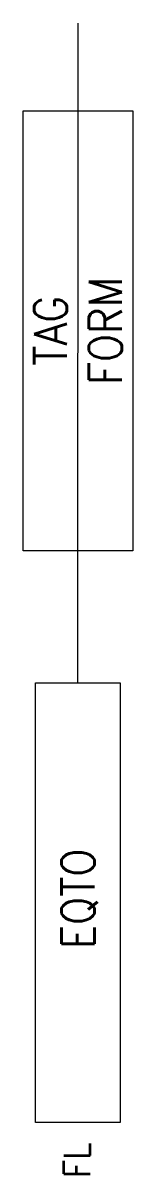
# Model space of a CAD drawing. Header units: millimetres. Extents: x 29.7 to 34.7, y -66.6 to -14.3.
import ezdxf
from ezdxf.enums import TextEntityAlignment as Align

# ---------------------------------------------------------------- set-up
doc = ezdxf.new("R2010")
doc.units = ezdxf.units.MM
doc.header["$MEASUREMENT"] = 0
doc.layers.get('0').update_dxf_attribs({"linetype": 'CONTINUOUS'})
doc.styles.add('ROMANS', font='romans')

msp = doc.modelspace()

# ---------------------------------------------------------------- linework, layer by layer
at = {"color": 7, "linetype": 'Continuous'}
msp.add_line((32.209, -44.299), (32.215, -14.301), dxfattribs=at)
at = {"color": 7}
for points in [[(29.71, -18.299), (34.71, -18.299), (34.71, -38.299), (29.71, -38.299)], [(30.284, -44.299), (34.132, -44.299), (34.132, -64.299), (30.284, -64.299)]]:
    msp.add_lwpolyline(points, close=True, dxfattribs=at)

# ---------------------------------------------------------------- texts
at = {"color": 7, "linetype": 'Continuous', "style": 'ROMANS', "width": 0.9}
for tag, p in [('FORM', (33.46, -28.299)), ('TAG', (30.96, -28.299)), ('EQTO', (32.209, -54.121))]:
    msp.add_attdef(tag, text='', height=1.5, rotation=90, dxfattribs=at).set_placement(p, align=Align.MIDDLE_CENTER)
msp.add_attdef('FL', text='', height=1.2, rotation=90, dxfattribs=at).set_placement((32.17, -65.199), align=Align.MIDDLE_RIGHT)

doc.saveas('drawing.dxf')
